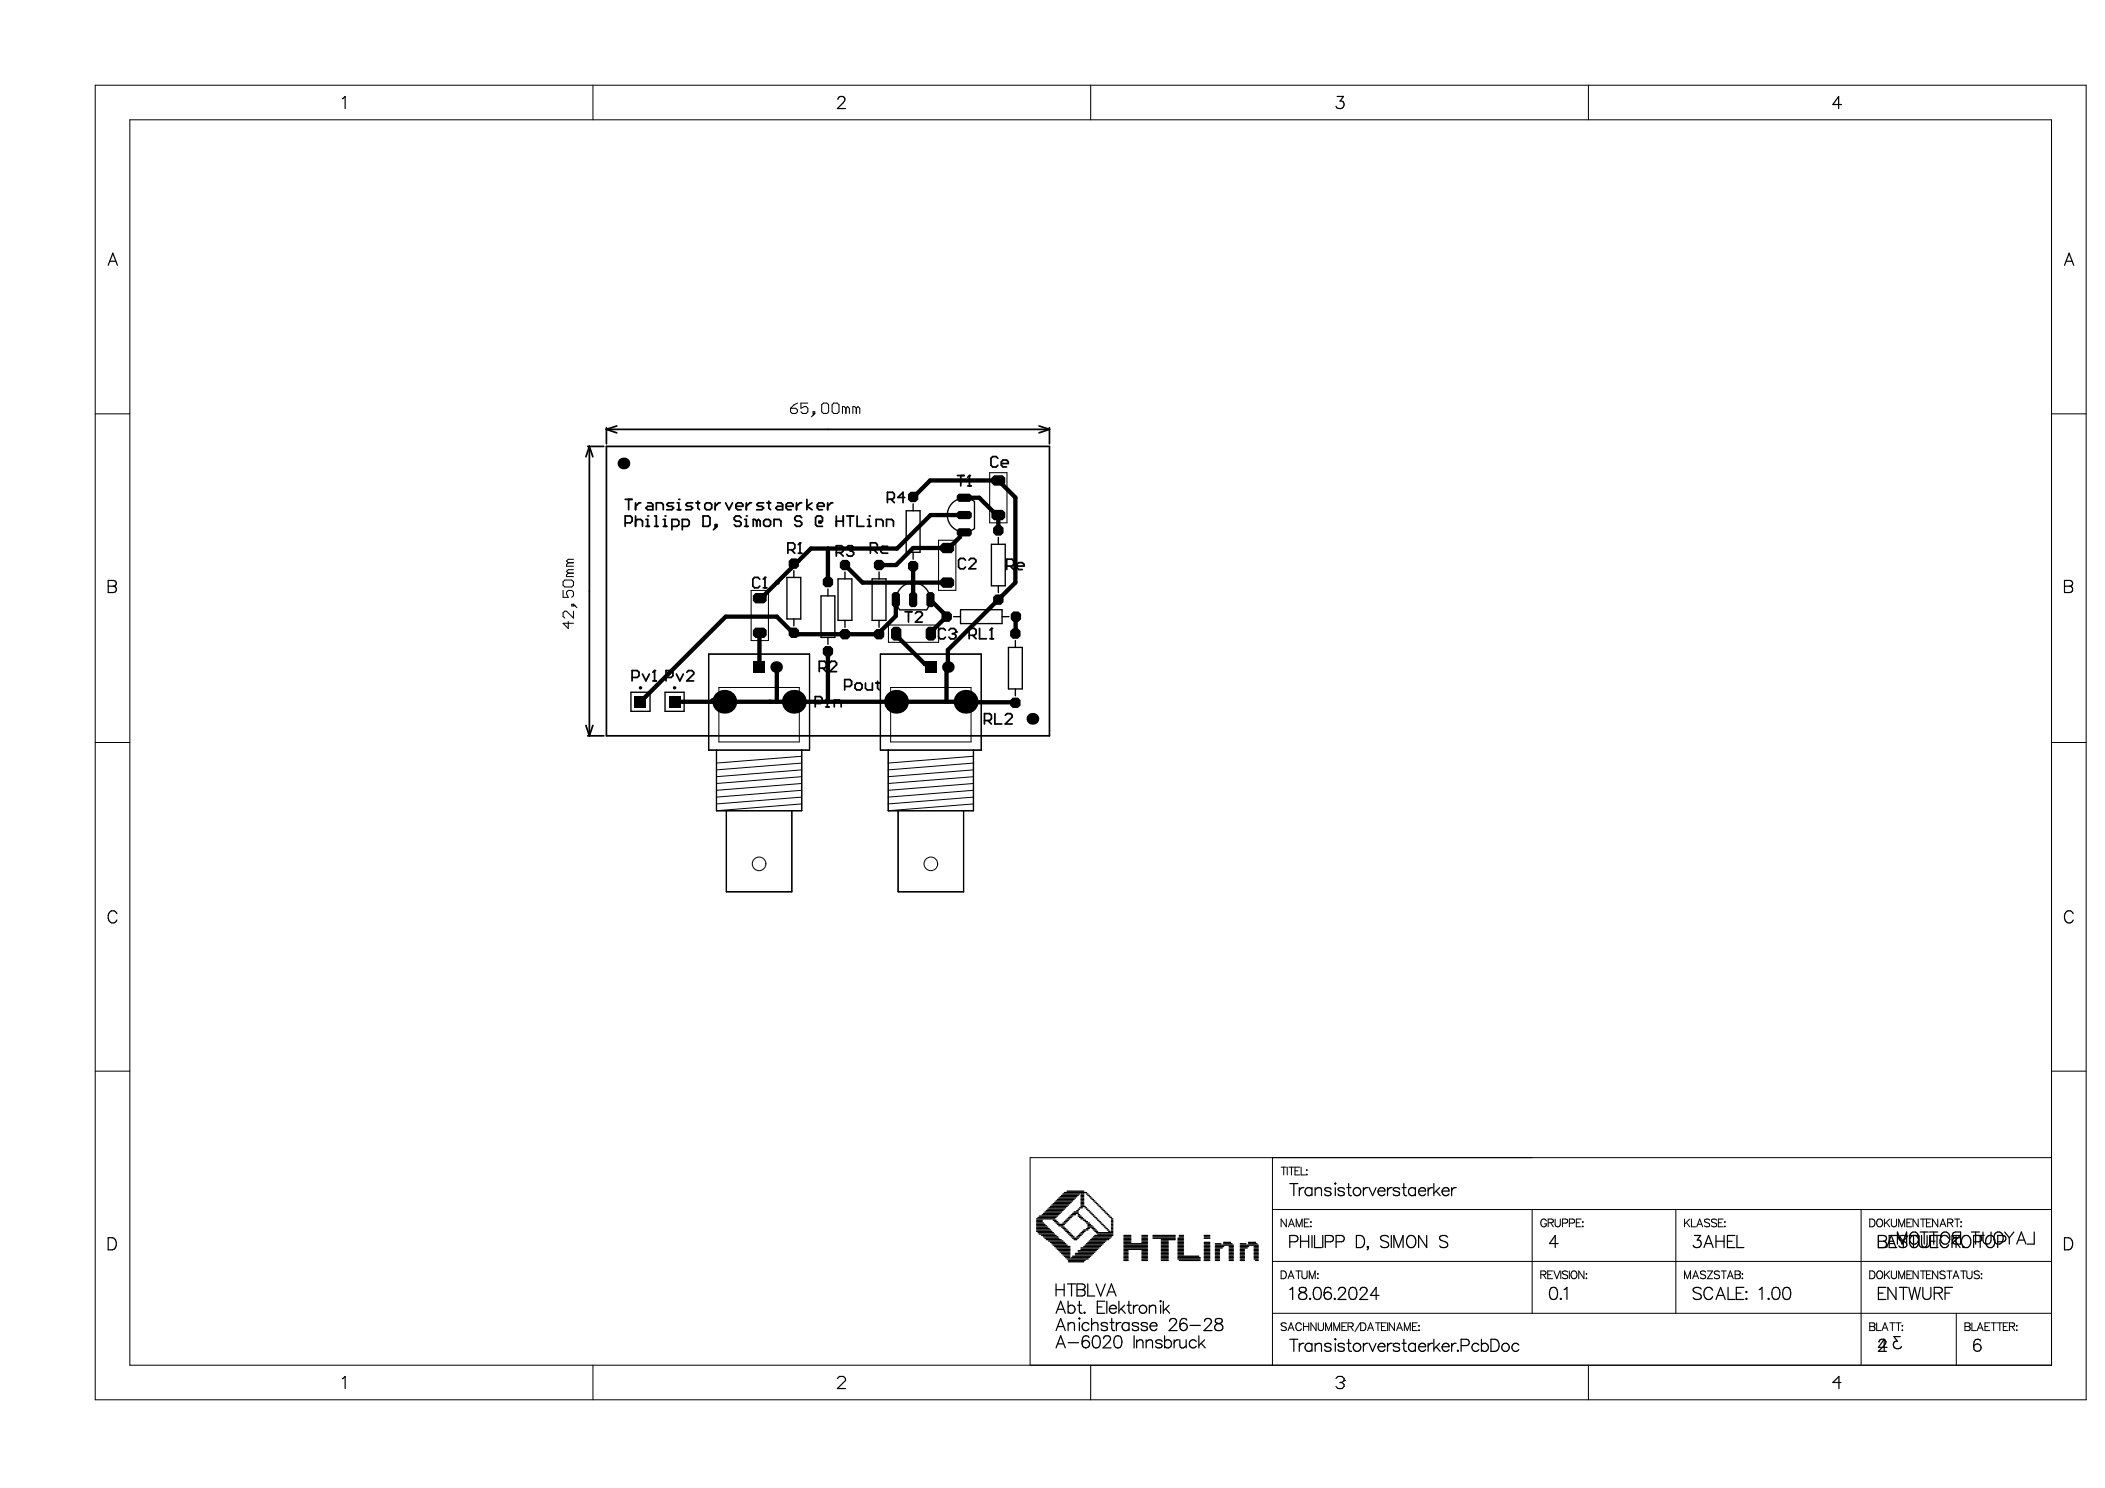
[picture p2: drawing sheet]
<svg xmlns="http://www.w3.org/2000/svg" width="297mm" height="210mm" viewBox="0 0 297 210" stroke-linecap="round" stroke-linejoin="round" font-family="sans-serif">
<g fill="none" stroke="#000" stroke-width=".14">
<path d="M13.4 12h281v185.5h-281zM18.3 16.9h271.2v175.7h-271.2zM83.7 12v4.9M153.9 12v4.9M224.1 12v4.9M13.4 58.4h4.9M289.5 58.4h4.9M100 92.3h14.2v13.5h-14.2zM101.4 97h11.4v7.7h-11.4zM124.2 92.3h14.3v13.5h-14.3zM125.7 97h11.3v7.7h-11.3zM13.4 104.7h4.9"/>
<path d="M101.1 105.8v8.6M102.5 114.4v11.4h9.2v-11.4M113.1 105.8v8.6h-12M113.1 113.4l-12 1M113.1 112.4l-12 1M113.1 111.5l-12 .9M113.1 110.5l-12 1M113.1 109.6l-12 .9M113.1 108.6l-12 1M113.1 107.6l-12 1M113.1 106.7l-12 .9M125.3 105.8v8.6"/>
<path d="M126.7 114.4v11.4h9.3v-11.4M137.4 105.8v8.6h-12.1M137.4 106.7l-12.1 .9M137.4 107.6l-12.1 1M137.4 108.6l-12.1 1M137.4 109.6l-12.1 .9M137.4 110.5l-12.1 1M137.4 111.5l-12.1 .9M137.4 112.4l-12.1 1M137.4 113.4l-12.1 1M289.5 104.7h4.9M13.4 151.1h4.9"/>
<path d="M289.5 151.1h4.9M179.6 177.9h109.9M179.6 163.3v29.3M179.6 170.6h109.9M180.8 179.3h.3a.59 .59 0 0 1 .4 .5 .59 .59 0 0 1-.4 .6h-.3zM180.8 164.6h.7M181.1 164.6v1.1M181.5 172v1.1l-.7-1.1v1.1M181.6 164.6v1.1M181.8 173.1l.4-1.1 .5 1.1M181.9 164.6h.7M182 172.7h.5"/>
<path d="M182.2 164.6v1.1M182.7 165.2h.5M182.9 179.3h.7M182.9 173.1v-1.1l.4 1.1 .4-1.1v1.1M183.2 179.3v1.1M183.4 164.6h-.7v1.1h.7M183.6 164.6v1.1h.6M183.7 179.3v.8a.37 .37 0 0 0 .4 .3 .37 .37 0 0 0 .3-.3v-.8M184.1 172.5h.4M184.4 165.1h.1zM184.4 165.7h.1zM184.7 172h-.6v1.1h.6"/>
<path d="M184.9 172.4h.1zM184.9 173h.1zM185.9 179.7h.1zM216.2 170.6v14.7M217.4 179.8h.7l.1-.2-.1-.2-.2-.1h-.5v1.1M217.8 179.8l.4 .6M218.2 172.2a.4 .4 0 0 0-.5-.2 .4 .4 0 0 0-.3 .4v.2a.39 .39 0 0 0 .4 .5 .39 .39 0 0 0 .4-.5h-.3M218.4 179.8h.4M218.5 172.5l.6-.1 .1-.1-.1-.2-.2-.1h-.4v1.1M218.8 172.5l.4 .6M219.1 179.3h-.7v1.1h.7M219.3 179.3l.4 1.1 .4-1.1"/>
<path d="M219.4 172v.7a.37 .37 0 0 0 .4 .4 .37 .37 0 0 0 .4-.4v-.7M220.2 179.3v1.1M220.5 172.5h.4a.29 .29 0 0 0 .3-.2 .29 .29 0 0 0-.3-.3h-.4v1.1M221.2 179.4a.41 .41 0 0 0-.4-.1 .41 .41 0 0 0-.3 .2l.1 .2 .5 .2 .1 .3a.48 .48 0 0 1-.7 0M221.5 172.5h.4a.29 .29 0 0 0 .3-.2 .29 .29 0 0 0-.3-.3h-.4v1.1M221.5 179.3v1.1M221.9 179.3a.55 .55 0 0 1 .7 .4 .55 .55 0 0 1-.4 .7 .57 .57 0 0 1-.5-.4 .57 .57 0 0 1 .2-.7zM222.4 172.5h.5M223.1 172h-.7v1.1h.7M223.3 172.4h.1zM223.3 173h.1zM223.5 179.3v1.1l-.7-1.1v1.1"/>
<path d="M223.8 179.7h.1zM236.5 170.6v14.7M237.7 172v1.1M238 172.4l.4 .7M238.4 172l-.7 .7M238.7 172v1.1h.6M239.4 173.1l.4-1.1 .5 1.1M239.6 172.7h.5M240.7 179.4a.41 .41 0 0 0-.4-.1 .41 .41 0 0 0-.4 .2l.2 .2 .5 .2 .1 .3a.48 .48 0 0 1-.8 0M240.9 179.3h.8l-.8 1.1h.8M241.3 172.1a.41 .41 0 0 0-.4-.2 .41 .41 0 0 0-.4 .3l.1 .2 .6 .2 .1 .3a.48 .48 0 0 1-.8 0M242.2 172.1a.41 .41 0 0 0-.4-.2 .41 .41 0 0 0-.3 .3l.1 .2 .5 .2 .1 .3a.48 .48 0 0 1-.7 0"/>
<path d="M242.5 172.5h.4M242.6 179.4a.41 .41 0 0 0-.4-.1 .41 .41 0 0 0-.3 .2l.1 .2 .5 .2 .1 .3a.48 .48 0 0 1-.7 0M242.9 179.3h.7M243.2 172h-.7v1.1h.7M243.2 179.3v1.1M243.3 172.4h.1zM243.3 173h.1zM244.8 179.3h.5l.2 .1 .1 .2-.3 .2a.29 .29 0 0 1 .3 .3 .29 .29 0 0 1-.3 .3h-.5zM244.8 179.8h.5M245.8 179.7h.1zM262.6 170.6v22M263.8 172h.4a.59 .59 0 0 1 .4 .5 .59 .59 0 0 1-.4 .6h-.4z"/>
<path d="M263.8 179.3h.4a.59 .59 0 0 1 .4 .5 .59 .59 0 0 1-.4 .6h-.4zM265 179.3a.55 .55 0 0 1 .7 .4 .55 .55 0 0 1-.4 .7 .57 .57 0 0 1-.5-.4 .57 .57 0 0 1 .2-.7zM265 172a.55 .55 0 0 1 .7 .4 .55 .55 0 0 1-.4 .7 .57 .57 0 0 1-.5-.4 .57 .57 0 0 1 .2-.7zM265.9 172v1.1M265.9 179.3v1.1M266.2 179.8l.4 .6M266.2 172.4l.4 .7M266.6 179.3l-.7 .7M266.6 172l-.7 .7M266.9 179.3v.8a.37 .37 0 0 0 .4 .3 .37 .37 0 0 0 .3-.3v-.8M266.9 172v.7a.37 .37 0 0 0 .4 .4 .37 .37 0 0 0 .3-.4v-.7M267.9 173.1v-1.1l.4 1.1 .5-1.1v1.1"/>
<path d="M269.1 179.8h.4M269.1 172.5h.4M269.8 179.3h-.7v1.1h.7M269.8 172h-.7v1.1h.7M270.7 172v1.1l-.8-1.1v1.1M270.7 179.3v1.1l-.8-1.1v1.1M271 179.3h.7M271 172h.7M271.3 172v1.1M271.3 179.3v1.1M271.8 179.8h.5M271.8 172.5h.5"/>
<path d="M272.5 179.3h-.7v1.1h.7M272.5 172h-.7v1.1h.7M273.4 172v1.1l-.7-1.1v1.1M273.4 179.3v1.1l-.7-1.1v1.1M273.7 173.1l.5-1.1 .4 1.1M273.9 172.7h.5M274.5 179.4a.41 .41 0 0 0-.4-.1 .41 .41 0 0 0-.4 .2l.1 .2 .6 .2 .1 .3a.48 .48 0 0 1-.8 0M274.7 179.3h.8M274.8 172.5l.7-.1 .1-.1-.1-.2-.2-.1h-.5v1.1M275.1 179.3v1.1M275.2 172.5l.4 .6M275.8 172h.7"/>
<path d="M276.2 172v1.1M276.7 179.3h.7M276.7 172.4h.1zM276.7 173h.1zM277 179.3v1.1M277.5 179.3v.8a.37 .37 0 0 0 .4 .3 .37 .37 0 0 0 .4-.3v-.8M279.3 179.4a.41 .41 0 0 0-.4-.1 .41 .41 0 0 0-.3 .2l.1 .2 .5 .2 .1 .3a.48 .48 0 0 1-.7 0M279.6 179.7h.1zM289.5 163.3h-144.1v29.3M83.7 192.6v4.9M153.9 192.6v4.9M179.6 185.3h109.9"/>
<path d="M181.5 186.8a.41 .41 0 0 0-.4-.2 .41 .41 0 0 0-.3 .3l.1 .1 .5 .2 .1 .3a.48 .48 0 0 1-.7 0M181.8 180.4l.4-1.1 .4 1.1M181.8 187.7l.4-1.1 .4 1.1M181.9 187.3h.5M181.9 180h.5M183.6 186.9a.4 .4 0 0 0-.4-.3 .4 .4 0 0 0-.3 .4v.3a.4 .4 0 0 0 .3 .4 .4 .4 0 0 0 .4-.3M183.9 187.1h.8M183.9 186.6v1.1M184.7 186.6v1.1M184.8 180.4v-1.1l.4 1.1 .4-1.1v1.1M185.7 186.6v1.1l-.7-1.1v1.1M186 180.3v.1z"/>
<path d="M186 186.6v.8a.37 .37 0 0 0 .4 .3 .37 .37 0 0 0 .4-.3v-.8M187.1 187.7v-1.1l.4 1.1 .4-1.1v1.1M188.2 187.7v-1.1l.4 1.1 .4-1.1v1.1M189.4 187.1h.4M190 186.6h-.6v1.1h.6M190.2 187.1h.7l.1-.2-.1-.2-.2-.1h-.5v1.1M190.6 187.1l.4 .6M191.9 186.6l-.7 1.3M192 186.6h.4a.59 .59 0 0 1 .4 .6 .59 .59 0 0 1-.4 .5h-.4zM193 187.7l.4-1.1 .4 1.1M193.1 187.3h.6M194.1 186.6h.7"/>
<path d="M194.4 186.6v1.1M194.9 187.1h.5M195.6 186.6h-.7v1.1h.7M195.8 186.6v1.1M196.8 186.6v1.1l-.8-1.1v1.1M197.1 187.7l.4-1.1 .4 1.1M197.2 187.3h.6M198.2 187.7v-1.1l.4 1.1 .4-1.1v1.1M199.3 187.1h.4M200 186.6h-.7v1.1h.7M200.2 187h.1zM200.2 187.6h.1z"/>
<path d="M223.9 180.3v.1zM224.1 192.6v4.9M237.7 180.4v-1.1l.4 1.1 .4-1.1v1.1M238.9 180.4l.4-1.1 .4 1.1M239 180h.5M243.7 180.4l.5-1.1 .4 1.1M243.9 180h.5M245.9 180.3v.1zM263.8 186.6h.5l.2 .1v.3l-.2 .1a.29 .29 0 0 1 .3 .3 .29 .29 0 0 1-.3 .3h-.5zM263.8 187.1h.5M264.8 186.6v1.1h.6M265.6 187.7l.4-1.1 .4 1.1"/>
<path d="M265.7 187.3h.5M266.7 186.6h.7M267 186.6v1.1M267.5 186.6h.8M267.9 186.6v1.1M267.9 180.4v-1.1l.4 1.1 .5-1.1v1.1M268.4 187h.1zM268.4 187.6h.1zM275.6 180.4l.4-1.1 .4 1.1M275.7 180h.6M276.1 185.3v7.3M277.3 186.6h.4l.3 .1v.3l-.3 .1a.29 .29 0 0 1 .3 .3 .29 .29 0 0 1-.3 .3h-.4z"/>
<path d="M277.3 187.1h.4M278.3 186.6v1.1h.6M279 187.7l.4-1.1 .4 1.1M279.2 187.3h.5M279.6 180.3v.1zM280.1 187.1h.4M280.8 186.6h-.7v1.1h.7M281 186.6h.7M281.3 186.6v1.1M281.8 186.6h.8M282.2 186.6v1.1M282.7 187.1h.4"/>
<path d="M283.4 186.6h-.7v1.1h.7M283.6 187.1h.6l.1-.2-.1-.2-.2-.1h-.4v1.1M283.9 187.1l.4 .6M284.5 187h.1zM284.5 187.6h.1z"/>
<circle cx="107.1" cy="121.9" r=".96"/>
<circle cx="131.4" cy="121.9" r=".96"/>
</g>
<g fill="none" stroke="#000" stroke-width=".19">
<path d="M127.9 72.1h1.9v5.8h-1.9zM128.9 71.1v1M128.9 77.9v1M134.2 71.1a2.39 2.39 0 0 1 3.3-.3v3.8a2.39 2.39 0 0 1-3.2-.3 2.39 2.39 0 0 1-.1-3.2zM139.9 76.8h2v5.8h-2zM140.9 75.8v1M89 97.7h2.7v2.6h-2.7zM93.8 97.7h2.7v2.6h-2.7zM100 92.3h14.2v13.5h-14.2zM111 81.5h2v5.8h-2zM112 80.5v1M112 87.3v1"/>
<path d="M115.9 84.1h1.9v5.8h-1.9zM116.8 83.1v1M116.8 89.9v1M118.3 81.7h1.9v5.8h-1.9zM119.2 80.7v1M119.2 87.5v1M123.1 81.7h1.9v5.8h-1.9zM124 80.7v1M124 87.5v1M124.2 92.3h14.3v13.5h-14.3zM127 83.1a2.39 2.39 0 0 1 3.3-.4 2.39 2.39 0 0 1 .5 3.3h-3.9a2.38 2.38 0 0 1 .1-2.9zM134.6 87h.9"/>
<path d="M135.5 86h5.9v2h-5.9zM140.9 82.6v1M141.4 87h1M142.3 91.3h2v5.9h-2zM143.3 90.4v.9M143.3 97.2v1M101.1 105.8v8.6h12v-8.6M102.5 114.4v11.4h9.2v-11.4M125.3 105.8v8.6h12.1v-8.6M126.7 114.4v11.4h9.3v-11.4M146.3 171.9h2.5M146.3 172.1h.8"/>
<path d="M146.3 172.3h.8M146.3 172.5h1M146.3 172.7h1.2M146.3 172.9h1.4M146.3 173.1h1.5M146.3 173.3h1.7M146.3 173.5h1.9M146.3 173.7h2.1M146.5 171.7h2.5M146.5 173.9h2.1M146.7 174.1h2.1M146.7 171.5h2.5"/>
<path d="M147 174.3h2M147.1 171.4h2.3M147.3 171.2h2.3M147.3 174.5h2M147.5 171h2.3M147.5 174.7h1.9M147.7 170.8h2.3M147.7 174.9h2M147.8 170.6h2.4M148 175.1h2M148 170.4h2.4M148.2 170.2h2.4"/>
<path d="M148.2 175.3h2M148.4 170h2.4M148.4 175.5h2M148.6 169.8h2.4M148.6 172.1h.4M148.6 175.6h2M148.8 169.6h2.4M148.8 172.3h.4M148.8 175.8h2.2M149 169.4h2.4M149 172.5h.4M149 176h2"/>
<path d="M149.2 169.2h2.4M149.2 172.7h1M149.2 176.2h1.8M149.4 169h2.4M149.4 172.9h.6M149.4 176.4h1.6M149.6 168.8h2.4M149.6 176.6h1.4M149.8 168.6h2.3M149.8 173.1h.4M149.8 176.8h1.2M150 168.4h2.3"/>
<path d="M150 172.5h.4M150 173.3h.4M150 177h1M150.2 168.2h3.1M150.2 172.3h.4M150.2 173.5h.4M150.2 177.2h.8M150.4 172.1h.4M150.4 173.7h.4M150.4 177.4h.6M150.6 168h2.3M150.6 171.9h.4"/>
<path d="M150.6 173.9h.4M150.6 177.6h2.9M150.8 171.7h.4M150.8 174.1h.4M150.8 177.8h2.3M150.8 178h2.1M151 171.5h.4M151 174.3h.4M151.2 171.4h.6M151.2 174.5h.4M151.2 177.4h2.5M151.4 171.2h.7"/>
<path d="M151.4 174.7h.7M151.4 177.2h2.5M151.6 171h.5M151.6 174.9h.4M151.8 176.8h2.5M151.8 177h2.3M152 170.8h.1M152 174.5h.3M152.1 170.6h.2M152.1 171.4h.2M152.1 171.5h.4M152.1 174.3h.4"/>
<path d="M152.1 176.4h2.6M152.1 176.6h2.4M152.3 170.4h.4M152.3 171.7h.4M152.3 174.1h.4M152.5 168.4h.4M152.5 168.6h.4M152.5 168.8h.4M152.5 169h.4M152.5 169.2h.4M152.5 169.4h.4M152.5 169.6h.4"/>
<path d="M152.5 169.8h.4M152.5 170h.4M152.5 170.2h.6M152.5 171.9h.4M152.5 173.9h.4M152.5 176h2.6M152.5 176.2h2.4M152.7 173.7h.4M152.9 172.1h.3M152.9 173.5h.6M152.9 175.8h2.4M153.1 170.4h.2"/>
<path d="M153.1 172.3h.3M153.1 175.6h2.4M153.3 168.4h.2M153.3 170.6h.2M153.3 172.5h.4M153.3 173.3h.4M153.3 175.5h2.4M153.5 168.6h.2M153.5 170.8h.2M153.5 172.7h.4M153.5 172.9h.6M153.5 173.1h.8"/>
<path d="M153.5 175.3h2.4M153.7 168.8h.2M153.7 171h.2M153.7 175.1h2.4M153.9 169h.2M153.9 171.2h.2M153.9 174.9h2.5M154.1 169.2h.2M154.1 171.4h.2M154.1 173.3h.4M154.1 174.7h2.5M154.3 169.4h.2"/>
<path d="M154.3 171.5h.2M154.3 173.5h.4M154.3 174.5h2.5M154.5 169.6h.2M154.5 171.7h.2M154.5 173.7h.4M154.5 174.3h2.5M154.7 169.8h.2M154.7 171.9h.2M154.7 173.9h2.3M154.9 170h.2M154.9 172.1h.2"/>
<path d="M154.9 174.1h2.1M155.1 170.2h.2M155.1 172.3h.2M155.3 170.4h.2M155.3 172.5h.2M155.5 170.6h.2M155.5 172.7h.2M155.7 170.8h.2M155.7 172.9h.2M155.9 171h.2M155.9 173.1h.2M156.1 171.2h.2"/>
<path d="M156.1 173.3h.2M156.3 171.4h.1M156.3 173.5h.1M156.4 171.5h.2M156.4 173.7h.2M156.6 171.7h.2M156.8 171.9h.2M156.8 172.1h.2M156.8 172.3h.2M156.8 172.5h.2M156.8 172.7h.2M156.8 172.9h.2"/>
<path d="M156.8 173.1h.2M156.8 173.3h.2M156.8 173.5h.2M156.8 173.7h.2M158.6 174.3h1M158.6 174.5h1M158.6 174.7h1M158.6 174.9h1M158.6 175.1h1M158.6 175.3h1M158.6 175.5h3.3M158.6 175.6h3.3"/>
<path d="M158.6 175.8h3.3M158.6 176h3.3M158.6 176.2h3.3M158.6 176.4h.6M158.6 176.6h.6M158.6 176.8h.6M158.6 177h.6M158.6 177.2h.6M158.6 177.4h.6M158.6 177.6h.6M158.6 177.8h.6M161.1 174.3h.8"/>
<path d="M161.1 174.5h.8M161.1 174.7h.8M161.1 174.9h.8M161.1 175.1h.8M161.1 175.3h.8M161.1 176.4h.8M161.1 176.6h.8M161.1 176.8h.8M161.1 177h.8M161.1 177.2h.8M161.1 177.4h.8M161.1 177.6h.8"/>
<path d="M161.1 177.8h.8M162.7 174.3h3.1M162.7 174.5h3.1M162.7 174.7h3.1M163.9 174.9h1.9M163.9 175.1h1M163.9 175.3h1M163.9 175.5h1M163.9 175.6h1M163.9 175.8h1M163.9 176h1M163.9 176.2h1"/>
<path d="M163.9 176.4h1M163.9 176.6h1M163.9 176.8h1M163.9 177h1M163.9 177.2h1M163.9 177.4h1M163.9 177.6h1M163.9 177.8h1M166.2 174.7h.8M166.2 174.9h.8M166.2 175.1h.8M166.2 175.3h.8"/>
<path d="M166.2 175.5h.8M166.2 175.6h.8M166.2 175.8h.8M166.2 176h.8M166.2 176.2h.8M166.2 176.4h.8M166.2 176.6h.8M166.2 176.8h.8M166.2 177h.8M166.2 177.2h3M166.2 177.4h3.1M166.2 177.6h3.1"/>
<path d="M166.4 174.3h.6M166.4 174.5h.6M166.4 177.8h2.9M169.9 174.3h.8M169.9 174.5h.8M169.9 174.7h.8M169.9 175.3h.8M169.9 175.5h.8M169.9 175.6h.8M169.9 175.8h.8M169.9 176h.8M169.9 176.2h.8"/>
<path d="M169.9 176.4h.8M169.9 176.6h.8M169.9 176.8h.8M169.9 177h.8M169.9 177.2h.8M169.9 177.4h.8M169.9 177.6h.8M169.9 177.8h.8M171.5 175.5h.8M171.5 175.6h2.5M171.5 175.8h1.2M171.5 176h1"/>
<path d="M171.5 176.2h.6M171.5 176.4h.6M171.5 176.6h.6M171.5 176.8h.6M171.5 177h.6M171.5 177.2h.6M171.5 177.4h.6M171.5 177.6h.6M171.5 177.8h.6M172.7 175.3h.9M172.7 175.5h1.1M173.5 175.8h.5"/>
<path d="M173.5 176h.5M173.5 176.2h.5M173.5 176.4h.5M173.5 176.6h.5M173.5 176.8h.5M173.5 177h.5M173.5 177.2h.5M173.5 177.4h.5M173.5 177.6h.5M173.5 177.8h.5M175 175.5h.8M175 175.6h2.6"/>
<path d="M175 175.8h1.2M175 176h1M175 176.2h.6M175 176.4h.6M175 176.6h.6M175 176.8h.6M175 177h.6M175 177.2h.6M175 177.4h.6M175 177.6h.6M175 177.8h.6M176.2 175.3h1"/>
<path d="M176.2 175.5h1.2M177 175.8h.6M177 176h.6M177 176.2h.6M177 176.4h.6M177 176.6h.6M177 176.8h.6M177 177h.6M177 177.2h.6M177 177.4h.6M177 177.6h.6M177.2 177.8h.4"/>
</g>
<g fill="none" stroke="#000" stroke-width=".17">
<path d="M48.3 13.9l.4-.3v1.7M118.2 14l.2-.3 .5-.1a.42 .42 0 0 1 .2 .7l-.9 1h1.1M188.7 13.6h.9l-.5 .7a.55 .55 0 0 1 .6 .6 .55 .55 0 0 1-.8 .4l-.2-.1-.2-.2M259.9 14.7h-1.3l.9-1.1v1.7M15.3 37.4l.6-1.7 .7 1.7M15.5 36.9h.8M291.3 37.4l.7-1.7 .6 1.7M291.6 36.9h.8M15.3 81.9l.9 .1a.39 .39 0 0 1 0 .6l-.2 .1a.45 .45 0 0 1 .4 .4 .45 .45 0 0 1-.4 .5h-.7zM15.3 82.7h.7M291.3 81.9l1 .1a.39 .39 0 0 1 0 .6l-.2 .1a.45 .45 0 0 1 .4 .4 .45 .45 0 0 1-.4 .5h-.8zM291.3 82.7h.8"/>
<path d="M16.5 128.9a.63 .63 0 0 0-.7-.4 .63 .63 0 0 0-.5 .6 .75 .75 0 0 0 .1 .8 .75 .75 0 0 0 .8 .2l.3-.3M292.5 128.9a.63 .63 0 0 0-.7-.4 .63 .63 0 0 0-.5 .6 .75 .75 0 0 0 .2 .8 .75 .75 0 0 0 .8 .2l.2-.3M15.3 174.6h.5a.91 .91 0 0 1 .6 .9 .91 .91 0 0 1-.6 .8h-.5zM182 175.2h.7a.45 .45 0 0 0 .5-.5 .45 .45 0 0 0-.5-.4h-.7v1.7M182 167h1.1M182.6 167v1.7M183.3 167.5v1.2M183.5 174.3v1.7M183.5 175.1h1.2M184 167.5a.55 .55 0 0 0-.7 .5M184.7 174.3v1.7M185.1 167.5v1.2"/>
<path d="M185.1 167.8a.55 .55 0 0 0-.8-.1 .55 .55 0 0 0 0 .8 .55 .55 0 0 0 .8-.1M185.1 174.3v1.7M185.5 174.3v1.7h1M185.6 167.5v1.2M185.6 167.9l.4-.4 .4 .1 .1 1.1M186.7 174.3v1.7M187 175.2h.7a.45 .45 0 0 0 .5-.5 .45 .45 0 0 0-.5-.4h-.7v1.7M187.8 167.8a.52 .52 0 0 0-.9 0l.3 .2 .5 .2 .1 .2a.52 .52 0 0 1-.9 0M188.4 166.9l.1 .1h-.1h-.1zM188.4 167.5v1.2M188.5 175.2h.8a.45 .45 0 0 0 .4-.5 .45 .45 0 0 0-.4-.4h-.8v1.7M189.7 167.8a.52 .52 0 0 0-.9 0l.3 .2 .5 .2 .1 .2a.52 .52 0 0 1-.9 0"/>
<path d="M190.1 167.5h.5M190.3 167v1.3l.1 .3 .3 .1M191.4 174.3h.6a.91 .91 0 0 1 .6 .8 .91 .91 0 0 1-.6 .9h-.6zM192.4 167.5v1.2M192.9 175.9l.1-.1 .1 .1-.1 .1zM193 167.5a.55 .55 0 0 0-.6 .5M193.1 175.9l-.2 .4M193.2 167.5l.5 1.2 .5-1.2M194.5 168a.54 .54 0 0 0 .3 .6 .54 .54 0 0 0 .6-.2M194.5 167.8a.47 .47 0 0 1 .6-.3 .47 .47 0 0 1 .3 .5h-.9zM195.8 167.5v1.2M195.9 174.5a.64 .64 0 0 0-.6-.2 .64 .64 0 0 0-.5 .4l.2 .2 .6 .3a.42 .42 0 0 1 .3 .3 .42 .42 0 0 1-.1 .4 .79 .79 0 0 1-1-.2"/>
<path d="M196.3 174.3v1.7M196.4 167.5a.55 .55 0 0 0-.6 .5M196.7 176v-1.7l.6 1.7 .7-1.7v1.7M197.5 167.8a.52 .52 0 0 0-.9 0l.1 .1 .7 .3 .1 .2a.52 .52 0 0 1-.9 0M197.9 167.5h.5M198.1 167v1.3l.1 .3 .3 .1M198.6 174.5a.63 .63 0 0 1 .8-.2 .63 .63 0 0 1 .4 .6 .75 .75 0 0 1-.2 .8 .75 .75 0 0 1-.8 .2 1.06 1.06 0 0 1-.2-1.4zM199.7 167.8a.55 .55 0 0 0-.8-.1 .55 .55 0 0 0 0 .8 .55 .55 0 0 0 .8-.1M199.7 167.5v1.2M200.2 168a.54 .54 0 0 0 .3 .6 .54 .54 0 0 0 .7-.2M200.3 167.8a.47 .47 0 0 1 .5-.3 .47 .47 0 0 1 .4 .5h-1zM201.3 174.3v1.7l-1.1-1.7v1.7"/>
<path d="M201.5 167.5v1.2M202.2 167.5a.55 .55 0 0 0-.7 .5M202.3 167v1.7M202.7 168l.5 .7M203.1 167.5l-.8 .8M203.5 168a.54 .54 0 0 0 .3 .6 .54 .54 0 0 0 .7-.2M203.6 167.8a.47 .47 0 0 1 .5-.3 .47 .47 0 0 1 .4 .5h-1zM204.3 174.5a.64 .64 0 0 0-.6-.2 .64 .64 0 0 0-.6 .4l.2 .2 .7 .3a.42 .42 0 0 1 .3 .3 .42 .42 0 0 1-.2 .4 .79 .79 0 0 1-1-.2M204.8 167.5v1.2M205.5 167.5a.55 .55 0 0 0-.7 .5M219.9 175.4h-1.3l.9-1.1v1.7M239.1 174.3h.9l-.5 .6a.55 .55 0 0 1 .6 .7 .55 .55 0 0 1-.8 .4l-.2-.1-.2-.2"/>
<path d="M240.4 176l.7-1.7 .6 1.7M240.7 175.4h.8M242.1 175.1h1.2M242.1 174.3v1.7M243.3 174.3v1.7M243.8 175.1h.6M244.8 174.3h-1v1.7h1M245.1 174.3v1.7h1M265.1 175.1h.7M265.8 175.1l.2-.1a.39 .39 0 0 0 0-.6l-.9-.1v1.7h.9M265.8 175.1a.45 .45 0 0 1 .4 .4 .45 .45 0 0 1-.4 .5M266.2 176l.7-1.7 .6 1.7"/>
<path d="M266.5 175.4h.8M266.6 175.1h.6M267.6 174.3h-1v1.7h1M267.7 175.5v-1.7l.7 1.7 .6-1.7 .1 1.9a.75 .75 0 0 1-1.2 0M267.9 174.3l.7 .8M268.6 175.1v.9M269.1 174.5a.64 .64 0 0 0-.7-.2 .64 .64 0 0 0-.5 .4l.2 .2 .8 .4 .2 .2M269.2 174.3l-.6 .8M269.5 174.3h1.1M269.6 174a.63 .63 0 0 1 .7-.2 .63 .63 0 0 1 .5 .6 .75 .75 0 0 1-.2 .9 .75 .75 0 0 1-.8 .1 1.06 1.06 0 0 1-.2-1.4zM269.9 174.3a.97 .97 0 0 0 0 1.7 .89 .89 0 0 0 .9-.6 .89 .89 0 0 0-.4-1l-.1-.1M270 174.3v1.7"/>
<path d="M270.8 174.3v1.2a.58 .58 0 0 0 .6 .5 .58 .58 0 0 0 .5-.5v-1.2M271 173.8h1.1M271.2 174.3v1.2a.58 .58 0 0 0 .5 .5 .58 .58 0 0 0 .6-.5v-1.2M271.5 173.8v1.7M272.3 173.8h1.1M272.4 175.1h.7M272.9 173.8v1.7M273.3 174.3v1.7M273.9 174.3h-1.5v1.7h1.1M274 174a.63 .63 0 0 1 .7-.2 .63 .63 0 0 1 .4 .6 .75 .75 0 0 1-.1 .9 .75 .75 0 0 1-.8 .1 1.06 1.06 0 0 1-.2-1.4zM275 174.7a.63 .63 0 0 0-.7-.4 .63 .63 0 0 0-.5 .6 .75 .75 0 0 0 .1 .8 .75 .75 0 0 0 .8 .2l.3-.3M275.5 175.4l1.1-1.1h-1.1v1.7"/>
<path d="M275.6 174l.3-.2h.8v1.7h-.8a.45 .45 0 0 1-.4-.4 .45 .45 0 0 1 .4-.5l-.2-.1a.39 .39 0 0 1-.1-.5zM275.9 175l.7 1M275.9 174.6h.8M276 174.3v1.7M277.1 175.8l-.1 .1 .1 .1v-.1a.98 .98 0 0 1 .2-1.6 .89 .89 0 0 1 .8 .6 .89 .89 0 0 1-.3 1l-.2 .1-.5-.1M278.2 173.8h1.1M278.8 173.8v1.7M279.2 174.3a.45 .45 0 0 1 .5 .4 .45 .45 0 0 1-.5 .5h-.7M279.4 174.3v1.7M279.8 173.8v1.2a.58 .58 0 0 0 .6 .5 .58 .58 0 0 0 .6-.5v-1.2M280 174.3h-1.5v1.7M280.4 174.5a.63 .63 0 0 1 .7-.2 .63 .63 0 0 1 .4 .6 .75 .75 0 0 1-.2 .8 .75 .75 0 0 1-.8 .2 1.06 1.06 0 0 1-.1-1.4z"/>
<path d="M281.5 174a.63 .63 0 0 1 .7-.2 .63 .63 0 0 1 .5 .6 .75 .75 0 0 1-.2 .9 .75 .75 0 0 1-.8 .1 1.06 1.06 0 0 1-.2-1.4zM281.9 175.2h.7a.45 .45 0 0 0 .5-.5 .45 .45 0 0 0-.5-.4h-.7v1.7M282.9 173.8l.6 .8M283.5 174.6v.9M284.2 173.8l-.7 .8M284.6 175.5l.6-1.7 .7 1.7M284.8 174.9h.8M287.1 173.8v1.7h-1M291.3 174.6h.6a.91 .91 0 0 1 .6 .9 .91 .91 0 0 1-.6 .8h-.6zM48.3 194.5l.4-.3v1.7M118.2 194.5l.3-.3h.5l.3 .3v.2l-1.1 1.2h1.1M149 190.1l.7-1.7 .6 1.7"/>
<path d="M149 187.7l.7-1.7 .6 1.7M149 185.3l.7-1.7 .6 1.7M149 181.1v1.7M149 181.9h1.2M149.3 189.6h.8M149.3 187.1h.8M149.3 184.7h.8M150.2 181.1v1.7M150.6 181.1h1.2M150.7 189.4h1.5M150.7 184.4a.55 .55 0 0 1 .8-.1 .55 .55 0 0 1 0 .8 .55 .55 0 0 1-.8-.1M150.7 183.6v1.7"/>
<path d="M150.7 186.6v1.1M150.7 186.9l.4-.3h.4l.1 1.1M151.2 181.1v1.7M152 181.1l1 .1a.39 .39 0 0 1 0 .6l-.3 .1a.45 .45 0 0 1 .4 .5 .45 .45 0 0 1-.4 .4h-.7zM152 181.9h.7M152.1 184.1h.5M152.2 186l.1-.1 .1 .1-.1 .1zM152.3 183.6v1.3l.1 .3 .3 .1M152.3 186.6v1.1M153 185.2v-.1l.1 .1-.1 .1zM153.5 181.1v1.7h1M153.7 188.7a.5 .5 0 0 0-.8-.2l-.1 .3-.1 .8"/>
<path d="M153.7 186.8a.55 .55 0 0 0-.8-.1 .55 .55 0 0 0 0 .8 .55 .55 0 0 0 .8 0M154 186.9l.4-.3h.5v1.1M154 186v1.7M154.4 188.5a.56 .56 0 0 1 .8 .3 1.41 1.41 0 0 1-.2 1.3 .56 .56 0 0 1-.8-.3 1.41 1.41 0 0 1 .2-1.3zM154.7 181.1l.6 1.7 .7-1.7M154.8 184.4h.7M155.7 188.8l.2-.3 .5-.1a.42 .42 0 0 1 .2 .7l-1 1h1.2M155.9 183.6h-1.1v1.7h1.1M156.2 183.6v1.7M156.2 182.8l.6-1.7 .7 1.7M156.3 186.8a.52 .52 0 0 0-.9 0l.1 .2 .7 .2 .1 .3a.52 .52 0 0 1-.9 0M156.4 182.3h.8"/>
<path d="M156.5 184.6a.54 .54 0 0 0 .4 .6 .54 .54 0 0 0 .6-.2M156.6 184.4a.47 .47 0 0 1 .6-.3 .47 .47 0 0 1 .3 .5h-1zM156.6 186.6h.6M156.9 186v1.4l.1 .2 .3 .1M157.4 188.5a.56 .56 0 0 1 .8 .3 1.41 1.41 0 0 1-.1 1.3 .56 .56 0 0 1-.8-.3 1.41 1.41 0 0 1 .1-1.3zM157.5 186.6v1.1M157.9 183.6v1.7M158.2 186.6a.55 .55 0 0 0-.7 .5M158.2 184.6l.6 .7M158.7 184.1l-.8 .8M159.1 184.1h.5M159.3 183.6v1.3l.1 .3 .3 .1"/>
<path d="M159.3 186.8a.55 .55 0 0 0-.8-.1 .55 .55 0 0 0 0 .8 .55 .55 0 0 0 .8 0M159.3 186.6v1.1M159.9 184.1v1.2M160 188.4v1.7M160.4 189v1.1M160.4 189.3l.4-.3 .4 .1 .1 1M160.6 184.1a.55 .55 0 0 0-.7 .5M160.7 186.8a.52 .52 0 0 0-.9 0l.2 .3 .6 .1 .1 .3a.52 .52 0 0 1-.9 0M161.7 189.3l.4-.3 .5 .1v1M161.7 189v1.1M161.9 186.8a.52 .52 0 0 0-.9 0l.1 .2 .7 .2 .1 .3a.52 .52 0 0 1-.9 0M162.2 184.4l.4-.3 .4 .1 .1 1.1"/>
<path d="M162.2 184.1v1.2M162.3 187.1a.54 .54 0 0 0 .3 .6 .54 .54 0 0 0 .7-.2M162.4 186.8a.47 .47 0 0 1 .5-.2 .47 .47 0 0 1 .4 .5h-1zM163.8 183.5l.1 .1h-.1h-.1zM163.8 184.1v1.2M164 189.2a.52 .52 0 0 0-.9 0l.2 .3 .6 .2 .1 .2a.52 .52 0 0 1-.9 0M164.2 183.6v1.7M164.3 189.2a.55 .55 0 0 1 .8 0 .55 .55 0 0 1 0 .8 .55 .55 0 0 1-.8-.1M164.3 188.4v1.7M164.5 184.6l.6 .7M165 184.1l-.8 .8M165 186.4l.2-.3 .5-.1a.42 .42 0 0 1 .2 .6l-.9 1.1h1.1"/>
<path d="M165.7 189v1.1M166.3 189a.55 .55 0 0 0-.6 .5M166.5 189l.1 1.1h.4l.4-.3M167.4 189v1.1M167.5 186.2a.5 .5 0 0 0-.8-.1l-.1 .2-.1 .8M167.9 187h1.5M168.8 189.2a.55 .55 0 0 0-.8 0 .55 .55 0 0 0 0 .8 .55 .55 0 0 0 .8-.1M169.2 188.4v1.7M169.5 189.5l.6 .6M170 186.4l.1-.3 .5-.1a.42 .42 0 0 1 .3 .6l-1 1.1h1.1M170 189l-.8 .8M171.6 186.1a.34 .34 0 0 0 .1 .5 .71 .71 0 0 1 .9 .8 .6 .6 0 0 1-.7 .3 .6 .6 0 0 1-.5-.6 .79 .79 0 0 1 .8-.5 .35 .35 0 0 0 .2-.5l-.3-.1z"/>
<path d="M182 188.9h1.1M182 181.9l.4-.3v1.7M182.6 188.9v1.7M183.3 189.5v1.1M183.4 181.7a.35 .35 0 0 0 .2 .6 .71 .71 0 0 1 .8 .7 .6 .6 0 0 1-.7 .3 .6 .6 0 0 1-.4-.6 .79 .79 0 0 1 .8-.4 .34 .34 0 0 0 .1-.6l-.2-.1zM184 189.5a.55 .55 0 0 0-.7 .5M184.8 183.2l.1-.1v.1v.1zM185.1 189.7a.55 .55 0 0 0-.8 0 .55 .55 0 0 0 0 .8 .55 .55 0 0 0 .8-.1M185.1 189.5v1.1M185.6 181.7a.56 .56 0 0 1 .8 .2 1.41 1.41 0 0 1-.2 1.3 .56 .56 0 0 1-.8-.2 1.41 1.41 0 0 1 .2-1.3zM185.6 189.8l.4-.3 .4 .1 .1 1M185.6 189.5v1.1"/>
<path d="M187.8 181.8a.5 .5 0 0 0-.7-.1l-.2 .2-.1 .8M187.8 189.7a.52 .52 0 0 0-.9 0l.3 .3 .5 .1 .1 .3a.52 .52 0 0 1-.9 0M188.3 183.2l.1-.1v.1v.1zM188.4 188.8l.1 .1-.1 .1-.1-.1zM188.4 189.5v1.1M188.5 194.5l.3-.3h.6l.3 .3v.2M188.9 182l.2-.3 .4-.1a.42 .42 0 0 1 .3 .7l-1 1h1.1M189.1 195h.3M189.4 195l.3 .3v.3l-.3 .3h-.6l-.3-.3M189.7 194.7h.1M189.7 194.7l-.3 .3M189.7 189.7a.52 .52 0 0 0-.9 0l.3 .3 .5 .1 .1 .3a.52 .52 0 0 1-.9 0"/>
<path d="M190.1 189.5h.5M190.3 188.9v1.4l.1 .2 .3 .1M190.6 181.7a.56 .56 0 0 1 .8 .2 1.41 1.41 0 0 1-.2 1.3 .56 .56 0 0 1-.8-.2 1.41 1.41 0 0 1 .2-1.3zM191.9 182l.2-.3 .5-.1a.42 .42 0 0 1 .2 .7l-.9 1h1.1M192.4 189.5v1.1M193 189.5a.55 .55 0 0 0-.6 .5M193.2 189.5l.5 1.1 .5-1.1M194.5 190a.54 .54 0 0 0 .3 .6 .54 .54 0 0 0 .6-.2M194.5 189.7a.47 .47 0 0 1 .6-.2 .47 .47 0 0 1 .3 .5h-.9zM194.6 182.7h-1.2l.8-1.1v1.7M195.8 189.5v1.1M196.4 189.5a.55 .55 0 0 0-.6 .5"/>
<path d="M197.5 189.7a.52 .52 0 0 0-.9 0l.1 .2 .7 .2 .1 .3a.52 .52 0 0 1-.9 0M197.9 189.5h.5M198.1 188.9v1.4l.1 .2 .3 .1M199.7 189.7a.55 .55 0 0 0-.8 0 .55 .55 0 0 0 0 .8 .55 .55 0 0 0 .8-.1M199.7 189.5v1.1M200.2 190a.54 .54 0 0 0 .3 .6 .54 .54 0 0 0 .7-.2M200.3 189.7a.47 .47 0 0 1 .5-.2 .47 .47 0 0 1 .4 .5h-1zM201.5 189.5v1.1M202.2 189.5a.55 .55 0 0 0-.7 .5M202.3 188.9v1.7M202.7 190l.5 .6M203.1 189.5l-.8 .8"/>
<path d="M203.5 190a.54 .54 0 0 0 .3 .6 .54 .54 0 0 0 .7-.2M203.6 189.7a.47 .47 0 0 1 .5-.2 .47 .47 0 0 1 .4 .5h-1zM204.8 189.5v1.1M205.5 189.5a.55 .55 0 0 0-.7 .5M205.6 190.5h.1h.1l-.1 .1zM206.2 189.8h.7a.45 .45 0 0 0 .4-.4 .45 .45 0 0 0-.4-.5h-.7v1.7M208.7 189.7a.55 .55 0 0 0-.8 0 .55 .55 0 0 0 0 .8 .55 .55 0 0 0 .8-.1M209 189.7a.55 .55 0 0 1 .9 0 .55 .55 0 0 1 0 .8 .55 .55 0 0 1-.9-.1M209 188.9v1.7M210.4 188.9h.6a.91 .91 0 0 1 .6 .9 .91 .91 0 0 1-.6 .8h-.6zM214.3 189.7a.55 .55 0 0 0-.8 0 .55 .55 0 0 0 0 .8 .55 .55 0 0 0 .8-.1M218.9 181.7a.56 .56 0 0 1 .8 .2 1.41 1.41 0 0 1-.2 1.3 .56 .56 0 0 1-.8-.2 1.41 1.41 0 0 1 .2-1.3z"/>
<path d="M220.2 183.2l.1-.1v.1v.1zM220.7 181.9l.4-.3v1.7M240.1 181.8a.64 .64 0 0 0-.7-.2 .64 .64 0 0 0-.5 .4l.2 .3 .6 .2a.42 .42 0 0 1 .3 .3 .42 .42 0 0 1-.1 .4 .79 .79 0 0 1-1-.1M241.7 182a.63 .63 0 0 0-.7-.4 .63 .63 0 0 0-.6 .7 .75 .75 0 0 0 .2 .8 .75 .75 0 0 0 .8 .1l.3-.3M242.1 183.3l.7-1.7 .7 1.7M242.4 182.7h.8M243.8 181.6v1.7h1M245 182.4h.7M246.1 181.6h-1.1v1.7h1.1M246.4 183.2v-.1l.1 .1-.1 .1zM246.4 182.2l.1 .1h-.1zM248.2 181.9l.4-.3v1.7"/>
<path d="M249.5 183.2l.1-.1 .1 .1-.1 .1zM250.3 181.7a.56 .56 0 0 1 .8 .2 1.41 1.41 0 0 1-.2 1.3 .56 .56 0 0 1-.8-.2 1.41 1.41 0 0 1 .2-1.3zM251.8 181.7a.56 .56 0 0 1 .8 .2 1.41 1.41 0 0 1-.2 1.3 .56 .56 0 0 1-.8-.2 1.41 1.41 0 0 1 .2-1.3zM259.8 195h-1.2l.9-.8v1.7M265.1 182.4h.6M265.1 189.3l.2-.3 .5-.1a.42 .42 0 0 1 .2 .7l-.9 1h1.1M266.1 181.6h-1v1.7h1M266.3 190.1h-1.2l.8-1.2v1.7M267.5 181.6v1.7l-1.1-1.7v1.7M268 181.6h1.2M268.2 188.5h-.9l.4 .7a.55 .55 0 0 0-.5 .6 .55 .55 0 0 0 .7 .5l.3-.1 .1-.3M268.6 181.6v1.7"/>
<path d="M269.4 181.6l.4 1.7 .4-1.7 .4 1.7 .4-1.7M271.3 181.6v1.2a.58 .58 0 0 0 .6 .5 .58 .58 0 0 0 .6-.5v-1.2M272.9 182.4l1-.1a.39 .39 0 0 0 0-.6l-1-.1v1.7M273.5 182.4l.6 .9M274.5 182.4h.6M275.5 181.6h-1v1.7M279.5 189.2a.5 .5 0 0 0-.8-.2l-.1 .2-.1 .9"/>
<circle cx="191.5" cy="168.1" r=".56"/>
<circle cx="153.2" cy="189.6" r=".53"/>
<circle cx="161.3" cy="184.7" r=".56"/>
<circle cx="167" cy="187.2" r=".53"/>
<circle cx="187.4" cy="182.8" r=".53"/>
<circle cx="191.5" cy="190.1" r=".56"/>
<circle cx="212.4" cy="190.1" r=".56"/>
<circle cx="279" cy="190.1" r=".53"/>
</g>
<g fill="none" stroke="#000" stroke-width=".24">
<path d="M82.9 63h2.3M83.2 63l.5 1.4M83.2 63l-.5 1.4M83.2 63v40.8M85.6 63h62.5v40.8h-62.5zM85.6 60.3v2.3M85.6 60.6l1.4 .5M85.6 60.6h62.5M87 60.1l-1.4 .5M88.2 73.8h.8l.2-.3v-.5l-.2-.2h-.8v1.4M88.2 70.4h1M88.7 70.4v1.5"/>
<path d="M89.7 70.9v1M89.7 72.8v1.4M89.7 73.5l.2-.2h.5l.3 .2v.7M90.4 70.9h-.2l-.5 .5M91.2 73.3h.2v.9M91.2 74.2h.4M91.4 72.8h.1M91.4 70.9h.5l.2 .3v.7h-.7l-.2-.2 .2-.3h.7M92.4 72.8h.2v1.4M92.4 74.2h.5M92.6 71.9v-1h.7l.3 .3v.7M93.6 73.3h.2v.9"/>
<path d="M93.6 74.2h.5M93.8 72.8h.1M94.8 74.2h.7l.3-.2v-.5l-.3-.2h-.7v1.4M95.1 70.9h-.8l-.2 .3 .2 .2h.5l.3 .3-.3 .2h-.7M95.5 70.9h.3v1M95.5 71.9h.5M95.8 70.4h.1M96.3 74.2h.7l.3-.2v-.5l-.3-.2h-.7v1.4M97.7 70.9h-.7l-.2 .3 .2 .2h.5l.2 .3-.2 .2h-.7M98.2 70.9h.5M98.5 70.7v1l.2 .2M99.2 72.8h.7l.3 .2v1l-.3 .2h-.7z"/>
<path d="M99.5 71.2l.2-.3h.5l.2 .3v.5l-.2 .2h-.5l-.2-.2zM100.9 70.9v1M100.9 74h.3v.2h-.3zM101.2 74.2l-.5 .5M101.7 70.9h-.3l-.5 .5M102.4 70.9l.5 1 .5-1M103.9 71.4h.9v-.2l-.2-.3h-.5l-.2 .3v.5l.2 .2h.5M104.6 73l-.3-.2h-.4l-.3 .2v.3l.3 .2h.4l.3 .3v.2l-.3 .2h-.4l-.3-.2M105.1 73.3h.2v.9M105.1 74.2h.5M105.3 72.8h.1M105.3 70.9v1"/>
<path d="M106 70.9h-.2l-.5 .5M106.8 73.5l-.3-.2h-.2v.9M106.8 73.5v.7M106.8 73.5l.2-.2 .3 .2v.7M107.8 70.9h-.8l-.2 .3 .2 .2h.5l.3 .3-.3 .2h-.7M107.8 73.5l.2-.2h.5l.2 .2v.5l-.2 .2h-.5l-.2-.2zM108.2 70.9h.5M108.5 70.7v1l.2 .2M109.2 74.2v-.9h.8l.2 .2v.7M109.7 70.9h.5l.2 .3v.7h-.7l-.2-.2 .2-.3h.7M110.9 71.4h1v-.2l-.2-.3h-.5l-.3 .3v.5l.3 .2h.5M111.2 77.6h.7l.3-.3v-.5l-.3-.2h-.7v1.4"/>
<path d="M111.7 77.6l.5 .4M112.4 70.9v1M112.6 78h.5M112.9 76.6h.1M112.9 76.6l-.3 .2M112.9 76.6v1.4M113.1 73l-.2-.2h-.5l-.2 .2v.3l.2 .2h.5l.2 .3v.2l-.2 .2h-.5l-.2-.2M113.1 70.9h-.2l-.5 .5M113.9 70.4v1.5M114.6 70.9l-.7 .5 .7 .5M115.3 71.4h1v-.2l-.2-.3h-.5l-.3 .3v.5l.3 .2h.5M115.6 73.5h.2v.3h-.2z"/>
<path d="M115.8 73.8l.3-.3v-.5l-.3-.2h-.5l-.2 .2v1l.2 .2h.8M116.8 70.9v1M117.5 70.9h-.2l-.5 .5M118 78h.7l.3-.3v-.5l-.3-.2h-.7v1.4M118 72.8v1.4M118 73.5h1M118.5 78l.5 .4M119 72.8v1.4M119.5 77.2l.2-.2h.5l.3 .2v.3M119.5 72.8h1M120 77.7h.2M120 72.8v1.4"/>
<path d="M120.2 77.7l.3 .3v.2l-.3 .2h-.5l-.2-.2M120.5 77.5h.1M120.5 77.5l-.3 .2M120.9 72.8v1.4h1M122.4 73.3h.3v.9M122.4 74.2h.5M122.7 72.8h.1M122.8 77.5h.8l.2-.2v-.5l-.2-.2h-.8v1.4M123.3 77.5l.5 .5M123.6 74.2v-.9h.8l.2 .2v.7M125.1 74.2v-.9h.7l.3 .2v.7M125.2 70.4h.8l.2-.2v-.5l-.2-.3h-.8v1.5"/>
<path d="M125.3 77.1h-.8l-.2 .2v.5l.2 .2h.8M125.7 70.4l.5 .5M127.7 70.2h-1l.7-.8v1.5M135.1 67.1h1M135.6 67.1v1.4M136.2 79l-.2-.2h-.5l-.2 .2v1l.2 .2h.5l.2-.2M136.6 68.5h.4M136.7 79l.3-.2h.5l.2 .2v.3l-1 .9h1M136.8 67.1h.1M136.8 67.1v1.4M136.8 67.1l-.2 .2M140.8 64.7l-.2-.3h-.5l-.3 .3v.9l.3 .3h.5l.2-.3"/>
<path d="M141.3 65.4h1v-.3l-.3-.2h-.5l-.2 .2v.5l.2 .3h.5M142.1 79.9h.7l.2-.3v-.5l-.2-.2h-.7v1.4M142.5 79.9l.5 .4M143.5 79.9h1v-.3l-.2-.2h-.5l-.3 .2v.5l.3 .2h.5M146.6 60.1l1.5 .5M148.1 60.3v2.3M148.1 60.6l-1.5 .5M89.2 95.6h.7l.3-.3v-.5l-.3-.2h-.7v1.5M90.7 95.1l.4 1 .5-1M92.1 96.1h.5M92.4 94.6h.1M92.4 94.6v1.5"/>
<path d="M92.4 94.6l-.3 .2M94 95.6h.7l.3-.3v-.5l-.3-.2h-.7v1.5M95.4 95.1l.5 1 .5-1M96.9 94.8l.3-.2h.4l.3 .2v.3l-1 1h1M107.2 81.7l-.2-.2h-.5l-.3 .2v1l.3 .2h.5l.2-.2M107.7 82.9h.5M107.9 81.5h.1M107.9 81.5v1.4M107.9 81.5l-.2 .2M115 99.2h.8l.2-.2v-.5l-.2-.2h-.8v1.4M115.6 94.3h.7l.3-.3v-.5l-.3-.2h-.7v1.4M116.1 94.3l.5 .4"/>
<path d="M116.5 99.7h.5M116.5 98.8h.2v.9M116.7 98.3h.1M117.1 93.5l.2-.2h.5l.3 .2v.3l-1 .9h1M117.7 99.7v-.9h.8l.2 .2v.7M119.2 96.8h.7l.3-.2v-.5l-.3-.2h-.7v1.4M120.7 96.6l.2-.2h.5l.2 .2v.5l-.2 .2h-.5l-.2-.2zM122.1 96.4v.7l.3 .2h.7v-.9M123.6 96.4h.5M123.8 96.1v1l.3 .2M127.7 86.3h1M128.2 86.3v1.5"/>
<path d="M129.2 86.5l.2-.2h.5l.3 .2v.3l-1 1h1M133.4 88.9l-.2-.2h-.5l-.3 .2v1l.3 .2h.5l.2-.2M133.9 88.9l.3-.2h.4l.3 .2v.2M134.4 89.4h.2M134.6 89.4l.3 .2v.3l-.3 .2h-.4l-.3-.2M134.9 89.1h.1M134.9 89.1l-.3 .3M136.8 89.6h.7l.2-.2v-.5l-.2-.3h-.7v1.5M137.2 89.6l.5 .5M138.2 88.6v1.5h1M139.7 90.1h.5M139.9 88.6h.1"/>
<path d="M139.9 88.6v1.5M139.9 88.6l-.2 .3M82.7 102.3l.5 1.5M82.9 103.8h2.3M83.7 102.3l-.5 1.5M138.9 101.6h.8l.2-.2v-.5l-.2-.2h-.8v1.4M139.4 101.6l.5 .5M140.4 100.7v1.4h1M141.9 100.9l.2-.2h.5l.2 .2v.3l-.9 .9h.9"/>
<circle cx="90.4" cy="97" r=".12"/>
<circle cx="95.2" cy="97" r=".12"/>
</g>
<g fill="none" stroke="#000" stroke-width=".15">
<path d="M111.6 57.6h.7l.2 .2v.3l-.2 .2h-.5l-.2-.2zM112.5 56.9l-.5 .2-.4 .5M114 56.9h-1v.7l.5-.2h.3l.2 .2v.5l-.2 .2h-.5l-.3-.2M114.7 58.1h.3v.2h-.3zM115 58.3l-.5 .5M116 57.1l.2-.2h.5l.2 .2v1l-.2 .2h-.5l-.2-.2zM117.4 57.1l.3-.2h.4l.3 .2v1l-.3 .2h-.4l-.3-.2zM119.4 57.6l-.3-.2h-.2v.9M119.4 57.6v.7M119.4 57.6l.2-.2 .3 .2v.7M120.8 57.6l-.2-.2h-.3v.9M120.8 57.6v.7"/>
<path d="M120.8 57.6l.3-.2 .2 .2v.7M80.2 79.4l-.3 .2v.3h1M80.2 79.4h.7M80.9 78.9h-.7l-.3 .2 .3 .3M132.4 76.2h2.5v7.1h-2.5zM139.7 66.7h2.4v7.1h-2.4zM79.5 82.1l.2-.3h1l.2 .3v.5l-.2 .2h-1l-.2-.2zM79.5 83.3v1h.7l-.3-.5v-.3l.3-.2h.5l.2 .2v.5l-.2 .3M80.2 87.7v1l-.7-.8h1.4M80.2 80.8l-.3 .3v.2h1M80.2 80.8h.7M80.7 85.2h.2v.3h-.2z"/>
<path d="M80.9 86.2v1l-1-1h-.2l-.2 .3v.4l.2 .3M80.9 85.2l.5 .5M80.9 80.4h-.7l-.3 .2 .3 .2M106 83.3h2.4v7.1h-2.4zM125.4 88.2h7.1v2.4h-7.1z"/>
</g>
<g fill="#000">
<circle cx="88" cy="65.4" r=".73"/>
<circle cx="88" cy="65.4" r=".83"/>
<circle cx="112" cy="79.8" r=".3"/>
<circle cx="102.2" cy="99" r="1.58"/>
<circle cx="102.2" cy="99" r="1.68"/>
<circle cx="108.6" cy="99" r=".3"/>
<circle cx="109.5" cy="94.1" r=".72"/>
<circle cx="109.5" cy="94.1" r=".82"/>
<circle cx="109.6" cy="82.2" r=".3"/>
<circle cx="112" cy="99" r="1.68"/>
<circle cx="112" cy="99" r="1.58"/>
<circle cx="126.4" cy="99" r="1.68"/>
<circle cx="126.4" cy="99" r="1.58"/>
<circle cx="133.8" cy="94.1" r=".82"/>
<circle cx="133.8" cy="94.1" r=".72"/>
<circle cx="136.3" cy="99" r="1.58"/>
<circle cx="136.3" cy="99" r="1.68"/>
<circle cx="145.7" cy="101.4" r=".73"/>
<circle cx="145.7" cy="101.4" r=".83"/>
</g>
<g fill="#000">
<path d="M128.1 69.7l.4-.3h.7l.4 .3v.8l-.4 .3h-.7l-.4-.3z" fill-rule="evenodd"/>
<path d="M128.2 69.8l.3-.3h.7l.3 .3v.6l-.3 .3h-.7l-.3-.3z" fill-rule="evenodd"/>
<path d="M128.2 69.8l.3-.3h.7l.3 .3v.6l-.3 .3h-.7l-.3-.3z" fill-rule="evenodd"/>
<path d="M132.8 77l.3-.3h1.1l.3 .3v.6l-.3 .3h-1.1l-.3-.3z" fill-rule="evenodd"/>
<path d="M132.8 77l.3-.3h1.1l.3 .3v.6l-.3 .3h-1.1l-.3-.3z" fill-rule="evenodd"/>
<path d="M132.7 76.9l.4-.3h1.2l.3 .3v.8l-.3 .3h-1.2l-.4-.3z" fill-rule="evenodd"/>
<path d="M135.1 74.9l.2-.3h1.5l.2 .3v.4l-.2 .3h-1.5l-.2-.3z" fill-rule="evenodd"/>
<path d="M135.1 72.4l.2-.2h1.5l.2 .2v.5l-.2 .2h-1.5l-.2-.2z" fill-rule="evenodd"/>
<path d="M135.1 70l.2-.3h1.5l.2 .3v.5l-.2 .2h-1.5l-.2-.2z" fill-rule="evenodd"/>
<path d="M135.1 74.9l.2-.3h1.5l.2 .3v.4l-.2 .3h-1.5l-.2-.3z" fill-rule="evenodd"/>
<path d="M135.1 72.4l.2-.2h1.5l.2 .2v.5l-.2 .2h-1.5l-.2-.2z" fill-rule="evenodd"/>
<path d="M135.1 70l.2-.3h1.5l.2 .3v.5l-.2 .2h-1.5l-.2-.2z" fill-rule="evenodd"/>
<path d="M135 74.8l.3-.3h1.5l.3 .3v.6l-.3 .3h-1.5l-.3-.3z" fill-rule="evenodd"/>
<path d="M135 72.4l.3-.3h1.5l.3 .3v.5l-.3 .3h-1.5l-.3-.3z" fill-rule="evenodd"/>
<path d="M135 69.9l.3-.3h1.5l.3 .3v.6l-.3 .3h-1.5l-.3-.3z" fill-rule="evenodd"/>
<path d="M140.2 74.5l.4-.3h.6l.3 .3v.6l-.3 .4h-.6l-.4-.4z" fill-rule="evenodd"/>
<path d="M140.2 74.5l.4-.3h.6l.3 .3v.6l-.3 .4h-.6l-.4-.4z" fill-rule="evenodd"/>
<path d="M140.1 74.5l.4-.4h.7l.4 .4v.7l-.4 .4h-.7l-.4-.4z" fill-rule="evenodd"/>
<path d="M140 72.3l.3-.3h1.1l.4 .3v.7l-.4 .3h-1.1l-.3-.3z" fill-rule="evenodd"/>
<path d="M140 67.5l.3-.4h1.1l.4 .4v.6l-.4 .3h-1.1l-.3-.3z" fill-rule="evenodd"/>
<path d="M140 72.3l.3-.3h1.1l.4 .3v.7l-.4 .3h-1.1l-.3-.3z" fill-rule="evenodd"/>
<path d="M140 67.5l.3-.4h1.1l.4 .4v.6l-.4 .3h-1.1l-.3-.3z" fill-rule="evenodd"/>
<path d="M139.9 72.3l.4-.4h1.2l.4 .4v.7l-.4 .4h-1.2l-.4-.4z" fill-rule="evenodd"/>
<path d="M139.9 67.4l.4-.4h1.2l.4 .4v.7l-.4 .4h-1.2l-.4-.4z" fill-rule="evenodd"/>
<path d="M89.6 98.2h1.6v1.6h-1.6z" fill-rule="evenodd"/>
<path d="M89.7 98.3h1.4v1.4h-1.4z" fill-rule="evenodd"/>
<path d="M89.7 98.3h1.4v1.4h-1.4z" fill-rule="evenodd"/>
<path d="M94.4 98.2h1.6v1.6h-1.6z" fill-rule="evenodd"/>
<path d="M94.5 98.3h1.4v1.4h-1.4z" fill-rule="evenodd"/>
<path d="M94.5 98.3h1.4v1.4h-1.4z" fill-rule="evenodd"/>
<path d="M106.2 84l.4-.3h1.2l.4 .3v.8l-.4 .3h-1.2l-.4-.3z" fill-rule="evenodd"/>
<path d="M106.2 88.9l.4-.4h1.2l.4 .4v.7l-.4 .4h-1.2l-.4-.4z" fill-rule="evenodd"/>
<path d="M106.3 93.3h1.6v1.6h-1.6z" fill-rule="evenodd"/>
<path d="M106.3 84.1l.4-.3h1.1l.3 .3v.6l-.3 .3h-1.1l-.4-.3z" fill-rule="evenodd"/>
<path d="M106.3 88.9l.4-.3h1.1l.3 .3v.7l-.3 .3h-1.1l-.4-.3z" fill-rule="evenodd"/>
<path d="M106.3 84.1l.4-.3h1.1l.3 .3v.6l-.3 .3h-1.1l-.4-.3z" fill-rule="evenodd"/>
<path d="M106.3 88.9l.4-.3h1.1l.3 .3v.7l-.3 .3h-1.1l-.4-.3z" fill-rule="evenodd"/>
<path d="M106.4 93.4h1.4v1.4h-1.4z" fill-rule="evenodd"/>
<path d="M106.4 93.4h1.4v1.4h-1.4z" fill-rule="evenodd"/>
<path d="M111.3 88.9l.4-.4h.7l.4 .4v.7l-.4 .4h-.7l-.4-.4z" fill-rule="evenodd"/>
<path d="M111.3 79.1l.4-.3h.7l.4 .3v.8l-.4 .3h-.7l-.4-.3z" fill-rule="evenodd"/>
<path d="M111.4 88.9l.3-.3h.6l.4 .3v.7l-.4 .3h-.6l-.3-.3z" fill-rule="evenodd"/>
<path d="M111.4 79.2l.3-.3h.6l.4 .3v.6l-.4 .3h-.6l-.3-.3z" fill-rule="evenodd"/>
<path d="M111.4 88.9l.3-.3h.6l.4 .3v.7l-.4 .3h-.6l-.3-.3z" fill-rule="evenodd"/>
<path d="M111.4 79.2l.3-.3h.6l.4 .3v.6l-.4 .3h-.6l-.3-.3z" fill-rule="evenodd"/>
<path d="M116.2 91.6l.3-.4h.6l.4 .4v.6l-.4 .3h-.6l-.3-.3z" fill-rule="evenodd"/>
<path d="M116.2 81.8l.3-.3h.6l.4 .3v.6l-.4 .3h-.6l-.3-.3z" fill-rule="evenodd"/>
<path d="M116.2 91.6l.3-.4h.6l.4 .4v.6l-.4 .3h-.6l-.3-.3z" fill-rule="evenodd"/>
<path d="M116.2 81.8l.3-.3h.6l.4 .3v.6l-.4 .3h-.6l-.3-.3z" fill-rule="evenodd"/>
<path d="M116.1 91.5l.4-.4h.7l.4 .4v.7l-.4 .4h-.7l-.4-.4z" fill-rule="evenodd"/>
<path d="M116.1 81.7l.4-.3h.7l.4 .3v.8l-.4 .3h-.7l-.4-.3z" fill-rule="evenodd"/>
<path d="M118.5 79.3l.4-.3h.7l.4 .3v.8l-.4 .3h-.7l-.4-.3z" fill-rule="evenodd"/>
<path d="M118.5 89.1l.4-.4h.7l.4 .4v.7l-.4 .4h-.7l-.4-.4z" fill-rule="evenodd"/>
<path d="M118.6 79.4l.3-.3h.7l.3 .3v.6l-.3 .3h-.7l-.3-.3z" fill-rule="evenodd"/>
<path d="M118.6 89.1l.3-.3h.7l.3 .3v.7l-.3 .3h-.7l-.3-.3z" fill-rule="evenodd"/>
<path d="M118.6 79.4l.3-.3h.7l.3 .3v.6l-.3 .3h-.7l-.3-.3z" fill-rule="evenodd"/>
<path d="M118.6 89.1l.3-.3h.7l.3 .3v.7l-.3 .3h-.7l-.3-.3z" fill-rule="evenodd"/>
<path d="M123.3 79.3l.4-.3h.7l.4 .3v.8l-.4 .3h-.7l-.4-.3z" fill-rule="evenodd"/>
<path d="M123.3 89.1l.4-.4h.7l.4 .4v.7l-.4 .4h-.7l-.4-.4z" fill-rule="evenodd"/>
<path d="M123.4 79.4l.3-.3h.7l.3 .3v.6l-.3 .3h-.7l-.3-.3z" fill-rule="evenodd"/>
<path d="M123.4 89.1l.3-.3h.7l.3 .3v.7l-.3 .3h-.7l-.3-.3z" fill-rule="evenodd"/>
<path d="M123.4 79.4l.3-.3h.7l.3 .3v.6l-.3 .3h-.7l-.3-.3z" fill-rule="evenodd"/>
<path d="M123.4 89.1l.3-.3h.7l.3 .3v.7l-.3 .3h-.7l-.3-.3z" fill-rule="evenodd"/>
<path d="M125.8 83.8l.3-.3h.6l.3 .3v1.6l-.3 .2h-.6l-.3-.2z" fill-rule="evenodd"/>
<path d="M125.9 83.9l.3-.3h.5l.2 .3v1.4l-.2 .2h-.5l-.3-.2z" fill-rule="evenodd"/>
<path d="M125.9 83.9l.3-.3h.5l.2 .3v1.4l-.2 .2h-.5l-.3-.2z" fill-rule="evenodd"/>
<path d="M125.8 88.8l.3-.3h.7l.3 .3v1.2l-.3 .3h-.7l-.3-.3z" fill-rule="evenodd"/>
<path d="M125.8 88.8l.3-.3h.7l.3 .3v1.2l-.3 .3h-.7l-.3-.3z" fill-rule="evenodd"/>
<path d="M125.7 88.8l.4-.4h.7l.4 .4v1.2l-.4 .4h-.7l-.4-.4z" fill-rule="evenodd"/>
<path d="M128.1 79.5l.4-.4h.7l.4 .4v.7l-.4 .4h-.7l-.4-.4z" fill-rule="evenodd"/>
<path d="M128.2 79.5l.3-.3h.7l.3 .3v.7l-.3 .3h-.7l-.3-.3z" fill-rule="evenodd"/>
<path d="M128.2 79.5l.3-.3h.7l.3 .3v.7l-.3 .3h-.7l-.3-.3z" fill-rule="evenodd"/>
<path d="M128.3 83.8l.3-.3h.5l.3 .3v1.6l-.3 .2h-.5l-.3-.2z" fill-rule="evenodd"/>
<path d="M128.4 83.9l.2-.3h.5l.2 .3v1.4l-.2 .2h-.5l-.2-.2z" fill-rule="evenodd"/>
<path d="M128.4 83.9l.2-.3h.5l.2 .3v1.4l-.2 .2h-.5l-.2-.2z" fill-rule="evenodd"/>
<path d="M130.5 93.3h1.7v1.6h-1.7z" fill-rule="evenodd"/>
<path d="M130.6 93.4h1.5v1.4h-1.5z" fill-rule="evenodd"/>
<path d="M130.6 93.4h1.5v1.4h-1.5z" fill-rule="evenodd"/>
<path d="M130.7 83.8l.3-.3h.6l.3 .3v1.6l-.3 .2h-.6l-.3-.2z" fill-rule="evenodd"/>
<path d="M130.8 83.9l.3-.3h.4l.3 .3v1.4l-.3 .2h-.4l-.3-.2z" fill-rule="evenodd"/>
<path d="M130.8 83.9l.3-.3h.4l.3 .3v1.4l-.3 .2h-.4l-.3-.2z" fill-rule="evenodd"/>
<path d="M130.7 88.8l.3-.3h.7l.3 .3v1.2l-.3 .3h-.7l-.3-.3z" fill-rule="evenodd"/>
<path d="M130.7 88.8l.3-.3h.7l.3 .3v1.2l-.3 .3h-.7l-.3-.3z" fill-rule="evenodd"/>
<path d="M130.6 88.8l.4-.4h.7l.4 .4v1.2l-.4 .4h-.7l-.4-.4z" fill-rule="evenodd"/>
<path d="M132.9 86.6l.3-.3h.8l.3 .3v.8l-.3 .3h-.8l-.3-.3z" fill-rule="evenodd"/>
<path d="M132.9 86.7l.4-.3h.6l.3 .3v.6l-.3 .3h-.6l-.4-.3z" fill-rule="evenodd"/>
<path d="M132.9 86.7l.4-.3h.6l.3 .3v.6l-.3 .3h-.6l-.4-.3z" fill-rule="evenodd"/>
<path d="M132.8 81.9l.3-.3h1.1l.3 .3v.6l-.3 .3h-1.1l-.3-.3z" fill-rule="evenodd"/>
<path d="M132.8 81.9l.3-.3h1.1l.3 .3v.6l-.3 .3h-1.1l-.3-.3z" fill-rule="evenodd"/>
<path d="M132.7 81.8l.4-.3h1.2l.3 .3v.8l-.3 .3h-1.2l-.4-.3z" fill-rule="evenodd"/>
<path d="M140.2 84.3l.4-.3h.6l.3 .3v.6l-.3 .3h-.6l-.4-.3z" fill-rule="evenodd"/>
<path d="M140.2 84.3l.4-.3h.6l.3 .3v.6l-.3 .3h-.6l-.4-.3z" fill-rule="evenodd"/>
<path d="M140.1 84.2l.4-.3h.7l.4 .3v.8l-.4 .3h-.7l-.4-.3z" fill-rule="evenodd"/>
<path d="M142.6 86.6l.4-.3h.7l.4 .3v.8l-.4 .3h-.7l-.4-.3z" fill-rule="evenodd"/>
<path d="M142.7 86.7l.3-.3h.7l.3 .3v.6l-.3 .3h-.7l-.3-.3z" fill-rule="evenodd"/>
<path d="M142.7 86.7l.3-.3h.7l.3 .3v.6l-.3 .3h-.7l-.3-.3z" fill-rule="evenodd"/>
<path d="M142.6 98.8l.4-.3h.6l.3 .3v.7l-.3 .3h-.6l-.4-.3z" fill-rule="evenodd"/>
<path d="M142.6 89.1l.4-.4h.6l.3 .4v.6l-.3 .3h-.6l-.4-.3z" fill-rule="evenodd"/>
<path d="M142.6 98.8l.4-.3h.6l.3 .3v.7l-.3 .3h-.6l-.4-.3z" fill-rule="evenodd"/>
<path d="M142.6 89.1l.4-.4h.6l.3 .4v.6l-.3 .3h-.6l-.4-.3z" fill-rule="evenodd"/>
<path d="M142.5 98.8l.4-.4h.7l.4 .4v.7l-.4 .4h-.7l-.4-.4z" fill-rule="evenodd"/>
<path d="M142.5 89l.4-.4h.7l.4 .4v.7l-.4 .4h-.7l-.4-.4z" fill-rule="evenodd"/>
</g>
<g fill="none" stroke="#000" stroke-width=".61">
<path d="M112 79.8l-4.6 4.6h-.2M116.8 77.4v4.7M119.2 79.7l2.5 2.5h6.9l.3 .2v2.2M128.9 70.1l2.4-2.3h9.6l2.4 2.4v12l-9.5 9.5v2.4h-.2v4.9M128.9 79.9v2.3h4.7M136.1 70.2h2.1l2.4 2.5h.3v2.1M136.1 72.7h-4.8l-4.7 4.7h-12.2l-1.8 1.8-.6 .3M136.1 75.1h-.5l-.1 .2v.4l-1.6 1.6h-5l-2.5 2.4h-2.4M100.6 98.7l-.2 .3h-5.2M100.6 99h35.5M102.4 98.8l-.2 .2M107.2 89.3l-.1 4.8"/>
<path d="M109.5 94.1l.1 .1v4.8M112.7 89.5h.1M116.8 91.9v7.1M126.4 84.6v2.3l-2 2-.4 .4v.2h-11.9l-2.5-2.5h-7.2l-12 12M126.5 89.4v.2l4 4.1h.4l.5 .4M131.3 84.6l2.4 2.4h-.2l-2.1 2.2v.2M136.3 99l7 .1M143.4 87l-.1 2.4"/>
</g>
</svg>
